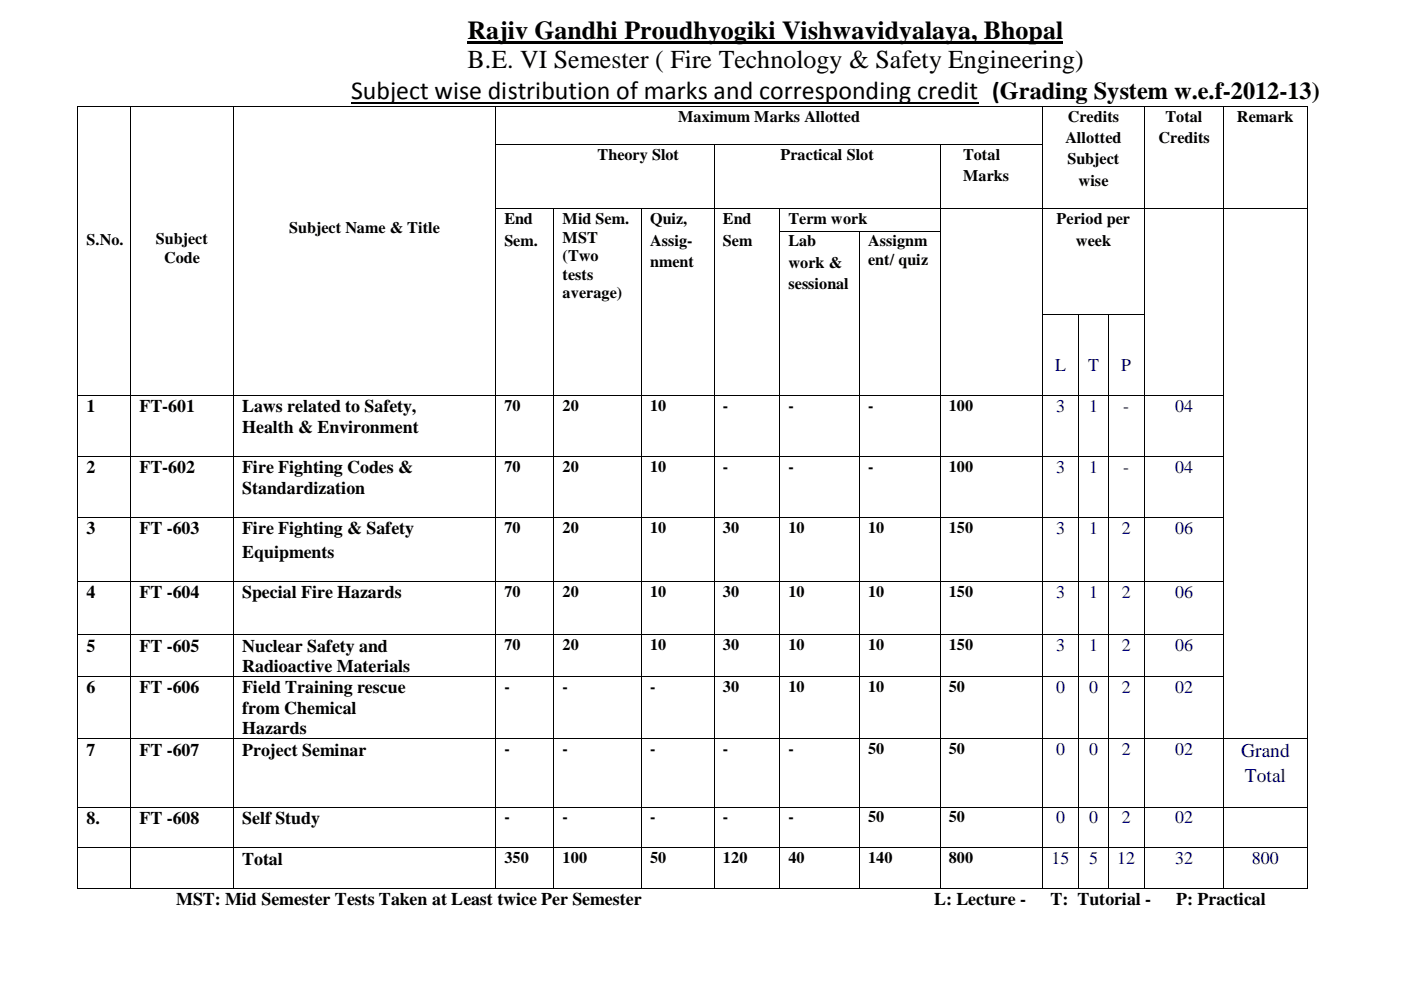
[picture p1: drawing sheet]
<svg xmlns="http://www.w3.org/2000/svg" width="297mm" height="210mm" viewBox="0 0 297 210" stroke-linecap="round" stroke-linejoin="round" font-family="sans-serif">
<defs><g id="words">
<g font-size="5.5">
<text x="99.1" y="8.2">Rajiv Gandhi Proudhyogiki Vishwavidyalaya, Bhopal</text>
<text x="99.1" y="14.4">B.E. VI Semester ( Fire Technology &amp; Safety Engineering)</text>
<text x="74.4" y="20.9">Subject wise distribution of marks and corresponding credit (Grading System w.e.f-2012-13)</text>
</g>
<g font-size="4.1" fill="#000080">
<text x="263.2" y="160.4">Grand</text>
<text x="263.9" y="165.9">Total</text>
</g>
<g font-size="3.8" fill="#000080">
<text x="223.7" y="78.7">L</text>
<text x="230.7" y="78.7">T</text>
<text x="237.7" y="78.7">P</text>
<text x="223.9" y="87.3">3</text>
<text x="230.9" y="87.3">1</text>
<text x="238.2" y="87.3">-</text>
<text x="249.2" y="87.3">04</text>
<text x="223.9" y="100.2">3</text>
<text x="230.9" y="100.2">1</text>
<text x="238.2" y="100.2">-</text>
<text x="249.2" y="100.2">04</text>
<text x="223.9" y="113.2">3</text>
<text x="230.9" y="113.2">1</text>
<text x="237.8" y="113.2">2</text>
<text x="249.2" y="113.2">06</text>
<text x="223.9" y="126.7">3</text>
<text x="230.9" y="126.7">1</text>
<text x="237.8" y="126.7">2</text>
<text x="249.2" y="126.7">06</text>
<text x="223.9" y="138">3</text>
<text x="230.9" y="138">1</text>
<text x="237.8" y="138">2</text>
<text x="249.2" y="138">06</text>
<text x="223.9" y="146.9">0</text>
<text x="230.9" y="146.9">0</text>
<text x="237.8" y="146.9">2</text>
<text x="249.2" y="146.9">02</text>
<text x="223.9" y="160.1">0</text>
<text x="230.9" y="160.1">0</text>
<text x="237.8" y="160.1">2</text>
<text x="249.2" y="160.1">02</text>
<text x="223.9" y="174.6">0</text>
<text x="230.9" y="174.6">0</text>
<text x="237.8" y="174.6">2</text>
<text x="249.2" y="174.6">02</text>
<text x="223" y="183.2">15</text>
<text x="230.9" y="183.2">5</text>
<text x="236.9" y="183.2">12</text>
<text x="249.2" y="183.2">32</text>
<text x="265.4" y="183.2">800</text>
</g>
<g font-size="3.8">
<text x="18.4" y="87.4">1</text>
<text x="29.5" y="87.4">FT-601</text>
<text x="51.3" y="87.4">Laws related to Safety,</text>
<text x="51.3" y="91.7">Health &amp; Environment</text>
<text x="18.4" y="100.3">2</text>
<text x="29.5" y="100.3">FT-602</text>
<text x="51.3" y="100.3">Fire Fighting Codes &amp;</text>
<text x="51.3" y="104.6">Standardization</text>
<text x="18.4" y="113.3">3</text>
<text x="29.5" y="113.3">FT -603</text>
<text x="51.3" y="113.3">Fire Fighting &amp; Safety</text>
<text x="51.3" y="118.2">Equipments</text>
<text x="18.4" y="126.9">4</text>
<text x="29.5" y="126.9">FT -604</text>
<text x="51.3" y="126.9">Special Fire Hazards</text>
<text x="18.4" y="138.2">5</text>
<text x="29.5" y="138.2">FT -605</text>
<text x="51.3" y="142.5">Radioactive Materials</text>
<text x="51.3" y="138.2">Nuclear Safety and</text>
<text x="18.4" y="147">6</text>
<text x="29.5" y="147">FT -606</text>
<text x="51.3" y="147">Field Training rescue</text>
<text x="51.3" y="151.3">from Chemical</text>
<text x="51.3" y="155.7">Hazards</text>
<text x="18.4" y="160.2">7</text>
<text x="29.5" y="160.2">FT -607</text>
<text x="51.3" y="160.2">Project Seminar</text>
<text x="18.4" y="174.7">8.</text>
<text x="29.5" y="174.7">FT -608</text>
<text x="51.3" y="174.7">Self Study</text>
<text x="51.3" y="183.3">Total</text>
<text x="37.3" y="191.9">MST: Mid Semester Tests Taken at Least twice Per Semester</text>
<text x="198" y="191.9">L: Lecture -</text>
<text x="222.8" y="191.9">T: Tutorial -</text>
<text x="249.4" y="191.9">P: Practical</text>
</g>
<g font-size="3.4">
<text x="143.8" y="25.8">Maximum Marks Allotted</text>
<text x="226.4" y="25.8">Credits</text>
<text x="247.1" y="25.8">Total</text>
<text x="262.3" y="25.8">Remark</text>
<text x="126.7" y="33.9">Theory Slot</text>
<text x="165.5" y="33.9">Practical Slot</text>
<text x="204.2" y="33.9">Total</text>
<text x="225.9" y="30.3">Allotted</text>
<text x="226.3" y="34.8">Subject</text>
<text x="245.6" y="30.3">Credits</text>
<text x="204.2" y="38.4">Marks</text>
<text x="228.7" y="39.4">wise</text>
<text x="106.9" y="47.5">End</text>
<text x="119.3" y="47.5">Mid Sem.</text>
<text x="137.8" y="47.5">Quiz,</text>
<text x="153.3" y="47.5">End</text>
<text x="167.2" y="47.5">Term work</text>
<text x="224" y="47.5">Period per</text>
<text x="18.4" y="51.9">S.No.</text>
<text x="33.1" y="51.8">Subject</text>
<text x="61.3" y="49.5">Subject Name &amp; Title</text>
<text x="106.9" y="52.1">Sem.</text>
<text x="119.3" y="51.5">MST</text>
<text x="137.8" y="52.1">Assig-</text>
<text x="153.3" y="52.1">Sem</text>
<text x="167.2" y="52.2">Lab</text>
<text x="184.1" y="52.2">Assignm</text>
<text x="228.1" y="52.1">week</text>
<text x="34.8" y="55.8">Code</text>
<text x="119.3" y="55.4">(Two</text>
<text x="119.3" y="59.4">tests</text>
<text x="137.8" y="56.6">nment</text>
<text x="167.2" y="56.8">work &amp;</text>
<text x="184.1" y="56.2">ent/ quiz</text>
<text x="119.3" y="63.3">average)</text>
<text x="167.2" y="61.3">sessional</text>
<text x="106.9" y="87.1">70</text>
<text x="119.3" y="87.1">20</text>
<text x="137.8" y="87.1">10</text>
<text x="153.3" y="87.1">-</text>
<text x="167.2" y="87.1">-</text>
<text x="184.1" y="87.1">-</text>
<text x="201.2" y="87.1">100</text>
<text x="106.9" y="100">70</text>
<text x="119.3" y="100">20</text>
<text x="137.8" y="100">10</text>
<text x="153.3" y="100">-</text>
<text x="167.2" y="100">-</text>
<text x="184.1" y="100">-</text>
<text x="201.2" y="100">100</text>
<text x="106.9" y="112.9">70</text>
<text x="119.3" y="112.9">20</text>
<text x="137.8" y="112.9">10</text>
<text x="153.3" y="112.9">30</text>
<text x="167.2" y="112.9">10</text>
<text x="184.1" y="112.9">10</text>
<text x="201.2" y="112.9">150</text>
<text x="106.9" y="126.5">70</text>
<text x="119.3" y="126.5">20</text>
<text x="137.8" y="126.5">10</text>
<text x="153.3" y="126.5">30</text>
<text x="167.2" y="126.5">10</text>
<text x="184.1" y="126.5">10</text>
<text x="201.2" y="126.5">150</text>
<text x="106.9" y="137.8">70</text>
<text x="119.3" y="137.8">20</text>
<text x="137.8" y="137.8">10</text>
<text x="153.3" y="137.8">30</text>
<text x="167.2" y="137.8">10</text>
<text x="184.1" y="137.8">10</text>
<text x="201.2" y="137.8">150</text>
<text x="106.9" y="146.7">-</text>
<text x="119.3" y="146.7">-</text>
<text x="137.8" y="146.7">-</text>
<text x="153.3" y="146.7">30</text>
<text x="167.2" y="146.7">10</text>
<text x="184.1" y="146.7">10</text>
<text x="201.2" y="146.7">50</text>
<text x="106.9" y="159.9">-</text>
<text x="119.3" y="159.9">-</text>
<text x="137.8" y="159.9">-</text>
<text x="153.3" y="159.9">-</text>
<text x="167.2" y="159.9">-</text>
<text x="184.1" y="159.9">50</text>
<text x="201.2" y="159.9">50</text>
<text x="106.9" y="174.4">-</text>
<text x="119.3" y="174.4">-</text>
<text x="137.8" y="174.4">-</text>
<text x="153.3" y="174.4">-</text>
<text x="167.2" y="174.4">-</text>
<text x="184.1" y="174.4">50</text>
<text x="201.2" y="174.4">50</text>
<text x="106.9" y="183">350</text>
<text x="119.3" y="183">100</text>
<text x="137.8" y="183">50</text>
<text x="153.3" y="183">120</text>
<text x="167.2" y="183">40</text>
<text x="184.1" y="183">140</text>
<text x="201.2" y="183">800</text>
</g>
</g></defs>
<g fill="#000">
<path d="M99.1 8.8h126.3v.5h-126.3zM16.5 22.4l.1 .2zM16.5 30.6l.1 .1zM27.6 22.4h.2v.2h-.2zM27.6 30.6h.2v.1h-.2zM49.4 22.4h.2v.2h-.2zM49.4 30.6h.2v.1h-.2zM105 22.4h.2v.2h-.2zM105 30.6h.2v.1h-.2zM151.3 30.6h.2v.1h-.2zM199.2 30.6h.2v.1h-.2zM220.9 22.4h.2v.2h-.2z"/>
<path d="M220.9 30.6h.2v.1h-.2zM242.6 22.4h.1v.2h-.1zM242.6 30.6h.1v.1h-.1zM259.4 22.4h.1v.2h-.1zM259.4 30.6h.1v.1h-.1zM277.1 22.4h.1v.2h-.1zM277.1 30.6h.1v.1h-.1zM16.5 44.2l.1 .2zM16.5 48.9l.1 .2zM27.6 44.2h.2v.2h-.2zM27.6 48.9h.2v.2h-.2zM49.4 44.2h.2v.2h-.2z"/>
<path d="M49.4 48.9h.2v.2h-.2zM105 44.2h.2v.2h-.2zM105 48.9h.2v.2h-.2zM117.3 44.2h.2v.2h-.2zM117.3 48.9h.2v.2h-.2zM135.9 44.2h.2v.2h-.2zM135.9 48.9h.2v.2h-.2zM151.3 44.2h.2v.2h-.2zM151.3 48.9h.2v.2h-.2zM165.2 44.2h.2v.2h-.2zM165.2 48.9h.2v.2h-.2zM182.1 48.9h.2v.2h-.2z"/>
<path d="M199.2 44.2h.2v.2h-.2zM199.2 48.9h.2v.2h-.2zM220.9 44.2h.2v.2h-.2zM220.9 48.9h.2v.2h-.2zM242.6 44.2h.1v.2h-.1zM242.6 48.9h.1v.2h-.1zM259.4 44.2h.1v.2h-.1zM259.4 48.9h.1v.2h-.1zM277.1 44.2h.1v.2h-.1zM277.1 48.9h.1v.2h-.1zM16.5 66.7l.1 .1zM27.6 66.7h.2v.1h-.2z"/>
<path d="M49.4 66.7h.2v.1h-.2zM105 66.7h.2v.1h-.2zM117.3 66.7h.2v.1h-.2zM135.9 66.7h.2v.1h-.2zM151.3 66.7h.2v.1h-.2zM165.2 66.7h.2v.1h-.2zM182.1 66.7h.2v.1h-.2zM199.2 66.7h.2v.1h-.2zM220.9 66.7h.2v.1h-.2zM228.7 66.7h.2v.1h-.2zM234.9 66.7h.1v.1h-.1zM242.6 66.7h.1v.1h-.1z"/>
<path d="M259.4 66.7h.1v.1h-.1zM277.1 66.7h.1v.1h-.1zM16.5 83.7l.1 .2zM16.5 96.6l.1 .2zM27.6 83.7h.2v.2h-.2zM27.6 96.6h.2v.2h-.2zM49.4 83.7h.2v.2h-.2zM49.4 96.6h.2v.2h-.2zM105 83.7h.2v.2h-.2zM105 96.6h.2v.2h-.2zM117.3 83.7h.2v.2h-.2zM117.3 96.6h.2v.2h-.2z"/>
<path d="M135.9 83.7h.2v.2h-.2zM135.9 96.6h.2v.2h-.2zM151.3 83.7h.2v.2h-.2zM151.3 96.6h.2v.2h-.2zM165.2 83.7h.2v.2h-.2zM165.2 96.6h.2v.2h-.2zM182.1 83.7h.2v.2h-.2zM182.1 96.6h.2v.2h-.2zM199.2 83.7h.2v.2h-.2zM199.2 96.6h.2v.2h-.2zM220.9 83.7h.2v.2h-.2zM220.9 96.6h.2v.2h-.2z"/>
<path d="M228.7 83.7h.2v.2h-.2zM228.7 96.6h.2v.2h-.2zM234.9 83.7h.1v.2h-.1zM234.9 96.6h.1v.2h-.1zM242.6 83.7h.1v.2h-.1zM242.6 96.6h.1v.2h-.1zM259.4 83.7h.1v.2h-.1zM259.4 96.6h.1v.2h-.1zM277.1 83.7h.1v.2h-.1zM277.1 96.6h.1v.2h-.1zM16.5 109.6l.1 .2zM27.6 109.6h.2v.2h-.2z"/>
<path d="M49.4 109.6h.2v.2h-.2zM105 109.6h.2v.2h-.2zM117.3 109.6h.2v.2h-.2zM135.9 109.6h.2v.2h-.2zM151.3 109.6h.2v.2h-.2zM165.2 109.6h.2v.2h-.2zM182.1 109.6h.2v.2h-.2zM199.2 109.6h.2v.2h-.2zM220.9 109.6h.2v.2h-.2zM228.7 109.6h.2v.2h-.2zM234.9 109.6h.1v.2h-.1zM242.6 109.6h.1v.2h-.1z"/>
<path d="M259.4 109.6h.1v.2h-.1zM277.1 109.6h.1v.2h-.1zM16.5 123.2l.1 .2zM16.5 134.5l.1 .2zM27.6 123.2h.2v.2h-.2zM27.6 134.5h.2v.2h-.2zM49.4 123.2h.2v.2h-.2zM49.4 134.5h.2v.2h-.2zM105 123.2h.2v.2h-.2zM105 134.5h.2v.2h-.2zM117.3 123.2h.2v.2h-.2zM117.3 134.5h.2v.2h-.2z"/>
<path d="M135.9 123.2h.2v.2h-.2zM135.9 134.5h.2v.2h-.2zM151.3 123.2h.2v.2h-.2zM151.3 134.5h.2v.2h-.2zM165.2 123.2h.2v.2h-.2zM165.2 134.5h.2v.2h-.2zM182.1 123.2h.2v.2h-.2zM182.1 134.5h.2v.2h-.2zM199.2 123.2h.2v.2h-.2zM199.2 134.5h.2v.2h-.2zM220.9 123.2h.2v.2h-.2zM220.9 134.5h.2v.2h-.2z"/>
<path d="M228.7 123.2h.2v.2h-.2zM228.7 134.5h.2v.2h-.2zM234.9 123.2h.1v.2h-.1zM234.9 134.5h.1v.2h-.1zM242.6 123.2h.1v.2h-.1zM242.6 134.5h.1v.2h-.1zM259.4 123.2h.1v.2h-.1zM259.4 134.5h.1v.2h-.1zM277.1 123.2h.1v.2h-.1zM277.1 134.5h.1v.2h-.1zM16.5 143.3l.1 .2zM16.5 156.5l.1 .2z"/>
<path d="M27.6 143.3h.2v.2h-.2zM27.6 156.5h.2v.2h-.2zM49.4 143.3h.2v.2h-.2zM49.4 156.5h.2v.2h-.2zM105 143.3h.2v.2h-.2zM105 156.5h.2v.2h-.2zM117.3 143.3h.2v.2h-.2zM117.3 156.5h.2v.2h-.2zM135.9 143.3h.2v.2h-.2zM135.9 156.5h.2v.2h-.2zM151.3 143.3h.2v.2h-.2zM151.3 156.5h.2v.2h-.2z"/>
<path d="M165.2 143.3h.2v.2h-.2zM165.2 156.5h.2v.2h-.2zM182.1 143.3h.2v.2h-.2zM182.1 156.5h.2v.2h-.2zM199.2 143.3h.2v.2h-.2zM199.2 156.5h.2v.2h-.2zM220.9 143.3h.2v.2h-.2zM220.9 156.5h.2v.2h-.2zM228.7 143.3h.2v.2h-.2zM228.7 156.5h.2v.2h-.2zM234.9 143.3h.1v.2h-.1zM234.9 156.5h.1v.2h-.1z"/>
<path d="M242.6 143.3h.1v.2h-.1zM242.6 156.5h.1v.2h-.1zM259.4 143.3h.1v.2h-.1zM259.4 156.5h.1v.2h-.1zM277.1 143.3h.1v.2h-.1zM277.1 156.5h.1v.2h-.1zM16.5 171l.1 .2zM16.5 179.7l.1 .1zM27.6 171h.2v.2h-.2zM27.6 179.7h.2v.1h-.2zM49.4 171h.2v.2h-.2zM49.4 179.7h.2v.1h-.2z"/>
<path d="M105 171h.2v.2h-.2zM105 179.7h.2v.1h-.2zM117.3 171h.2v.2h-.2zM117.3 179.7h.2v.1h-.2zM135.9 171h.2v.2h-.2zM135.9 179.7h.2v.1h-.2zM151.3 171h.2v.2h-.2zM151.3 179.7h.2v.1h-.2zM165.2 171h.2v.2h-.2zM165.2 179.7h.2v.1h-.2zM182.1 171h.2v.2h-.2zM182.1 179.7h.2v.1h-.2z"/>
<path d="M199.2 171h.2v.2h-.2zM199.2 179.7h.2v.1h-.2zM220.9 171h.2v.2h-.2zM220.9 179.7h.2v.1h-.2zM228.7 171h.2v.2h-.2zM228.7 179.7h.2v.1h-.2zM234.9 171h.1v.2h-.1zM234.9 179.7h.1v.1h-.1zM242.6 171h.1v.2h-.1zM242.6 179.7h.1v.1h-.1zM259.4 171h.1v.2h-.1zM259.4 179.7h.1v.1h-.1z"/>
<path d="M277.1 171h.1v.2h-.1zM277.1 179.7h.1v.1h-.1zM16.5 188.2l.1 .2zM27.6 188.2h.2v.2h-.2zM49.4 188.2h.2v.2h-.2zM105 188.2h.2v.2h-.2zM117.3 188.2h.2v.2h-.2zM135.9 188.2h.2v.2h-.2zM151.3 188.2h.2v.2h-.2zM165.2 188.2h.2v.2h-.2zM182.1 188.2h.2v.2h-.2zM199.2 188.2h.2v.2h-.2z"/>
<path d="M220.9 188.2h.2v.2h-.2zM228.7 188.2h.2v.2h-.2zM234.9 188.2h.1v.2h-.1zM242.6 188.2h.1v.2h-.1zM259.4 188.2h.1v.2h-.1zM277.1 188.2h.1v.2h-.1z"/>
</g>
<path d="M74.4 21.7h133" fill="none" stroke="#000" stroke-width=".38"/>
<g fill="none" stroke="#000" stroke-width=".21">
<path d="M16.5 22.6v8M16.5 30.7v13.5M16.6 22.5h11M27.7 22.6v8M27.7 30.7v13.5M27.8 22.5h21.6M49.5 22.6v8M49.5 30.7v13.5M49.6 22.5h55.4M105.1 22.6v8M105.1 30.7v13.5M105.2 22.5h115.7"/>
<path d="M105.2 30.6h46.1M151.4 30.7v13.5M151.5 30.6h47.7M199.3 30.7v13.5M199.4 30.6h21.5M221 22.6v8M221 30.7v13.5M221.1 22.5h21.5M242.7 22.6v8M242.7 30.7v13.5M242.7 22.5h16.7M259.5 22.6v8"/>
<path d="M259.5 30.7v13.5M259.5 22.5h17.6M277.2 22.6v8M277.2 30.7v13.5M16.5 44.4v4.5M16.5 49.1v17.6M27.7 44.4v4.5M27.7 49.1v17.6M49.5 44.4v4.5M49.5 49.1v17.6M105.1 44.4v4.5M105.1 49.1v17.6"/>
<path d="M105.2 44.3h12.1M117.4 44.4v4.5M117.4 49.1v17.6M117.5 44.3h18.4M136 44.4v4.5M136 49.1v17.6M136.1 44.3h15.2M151.4 44.4v4.5M151.4 49.1v17.6M151.5 44.3h13.7M165.3 44.4v4.5M165.3 49.1v17.6"/>
<path d="M165.4 44.3h33.8M165.4 49h16.7M182.2 49.1v17.6M182.3 49h16.9M199.3 44.4v4.5M199.3 49.1v17.6M199.4 44.3h21.5M221 44.4v4.5M221 49.1v17.6M221.1 44.3h21.5M242.7 44.4v4.5M242.7 49.1v17.6"/>
<path d="M242.7 44.3h16.7M259.5 44.4v4.5M259.5 49.1v17.6M259.5 44.3h17.6M277.2 44.4v4.5M277.2 49.1v17.6M16.5 66.8v16.9M27.7 66.8v16.9M49.5 66.8v16.9M105.1 66.8v16.9M117.4 66.8v16.9M136 66.8v16.9"/>
<path d="M151.4 66.8v16.9M165.3 66.8v16.9M182.2 66.8v16.9M199.3 66.8v16.9M221 66.8v16.9M221.1 66.8h7.6M228.8 66.8v16.9M228.9 66.8h6M234.9 66.8v16.9M235 66.8h7.6M242.7 66.8v16.9M259.5 66.8v16.9"/>
<path d="M277.2 66.8v16.9M16.5 83.9v12.7M16.5 96.8v12.8M16.6 83.8h11M16.6 96.7h11M27.7 83.9v12.7M27.7 96.8v12.8M27.8 83.8h21.6M27.8 96.7h21.6M49.5 83.9v12.7M49.5 96.8v12.8M49.6 83.8h55.4"/>
<path d="M49.6 96.7h55.4M105.1 83.9v12.7M105.1 96.8v12.8M105.2 83.8h12.1M105.2 96.7h12.1M117.4 83.9v12.7M117.4 96.8v12.8M117.5 83.8h18.4M117.5 96.7h18.4M136 83.9v12.7M136 96.8v12.8M136.1 83.8h15.2"/>
<path d="M136.1 96.7h15.2M151.4 83.9v12.7M151.4 96.8v12.8M151.5 83.8h13.7M151.5 96.7h13.7M165.3 83.9v12.7M165.3 96.8v12.8M165.4 83.8h16.7M165.4 96.7h16.7M182.2 83.9v12.7M182.2 96.8v12.8M182.3 83.8h16.9"/>
<path d="M182.3 96.7h16.9M199.3 83.9v12.7M199.3 96.8v12.8M199.4 83.8h21.5M199.4 96.7h21.5M221 83.9v12.7M221 96.8v12.8M221.1 83.8h7.6M221.1 96.7h7.6M228.8 83.9v12.7M228.8 96.8v12.8M228.9 83.8h6"/>
<path d="M228.9 96.7h6M234.9 83.9v12.7M234.9 96.8v12.8M235 83.8h7.6M235 96.7h7.6M242.7 83.9v12.7M242.7 96.8v12.8M242.7 83.8h16.7M242.7 96.7h16.7M259.5 83.9v12.7M259.5 96.8v12.8M277.2 83.9v12.7"/>
<path d="M277.2 96.8v12.8M16.5 109.8v13.4M16.6 109.7h11M27.7 109.8v13.4M27.8 109.7h21.6M49.5 109.8v13.4M49.6 109.7h55.4M105.1 109.8v13.4M105.2 109.7h12.1M117.4 109.8v13.4M117.5 109.7h18.4M136 109.8v13.4"/>
<path d="M136.1 109.7h15.2M151.4 109.8v13.4M151.5 109.7h13.7M165.3 109.8v13.4M165.4 109.7h16.7M182.2 109.8v13.4M182.3 109.7h16.9M199.3 109.8v13.4M199.4 109.7h21.5M221 109.8v13.4M221.1 109.7h7.6M228.8 109.8v13.4"/>
<path d="M228.9 109.7h6M234.9 109.8v13.4M235 109.7h7.6M242.7 109.8v13.4M242.7 109.7h16.7M259.5 109.8v13.4M277.2 109.8v13.4M16.5 123.4v11.1M16.5 134.7v8.6M16.6 123.3h11M16.6 134.6h11M27.7 123.4v11.1"/>
<path d="M27.7 134.7v8.6M27.8 123.3h21.6M27.8 134.6h21.6M49.5 123.4v11.1M49.5 134.7v8.6M49.6 123.3h55.4M49.6 134.6h55.4M105.1 123.4v11.1M105.1 134.7v8.6M105.2 123.3h12.1M105.2 134.6h12.1M117.4 123.4v11.1"/>
<path d="M117.4 134.7v8.6M117.5 123.3h18.4M117.5 134.6h18.4M136 123.4v11.1M136 134.7v8.6M136.1 123.3h15.2M136.1 134.6h15.2M151.4 123.4v11.1M151.4 134.7v8.6M151.5 123.3h13.7M151.5 134.6h13.7M165.3 123.4v11.1"/>
<path d="M165.3 134.7v8.6M165.4 123.3h16.7M165.4 134.6h16.7M182.2 123.4v11.1M182.2 134.7v8.6M182.3 123.3h16.9M182.3 134.6h16.9M199.3 123.4v11.1M199.3 134.7v8.6M199.4 123.3h21.5M199.4 134.6h21.5M221 123.4v11.1"/>
<path d="M221 134.7v8.6M221.1 123.3h7.6M221.1 134.6h7.6M228.8 123.4v11.1M228.8 134.7v8.6M228.9 123.3h6M228.9 134.6h6M234.9 123.4v11.1M234.9 134.7v8.6M235 123.3h7.6M235 134.6h7.6M242.7 123.4v11.1"/>
<path d="M242.7 134.7v8.6M242.7 123.3h16.7M242.7 134.6h16.7M259.5 123.4v11.1M259.5 134.7v8.6M277.2 123.4v11.1M277.2 134.7v8.6M16.5 143.5v13M16.5 156.7v14.3M16.6 143.4h11M16.6 156.6h11M27.7 143.5v13"/>
<path d="M27.7 156.7v14.3M27.8 143.4h21.6M27.8 156.6h21.6M49.5 143.5v13M49.5 156.7v14.3M49.6 143.4h55.4M49.6 156.6h55.4M105.1 143.5v13M105.1 156.7v14.3M105.2 143.4h12.1M105.2 156.6h12.1M117.4 143.5v13"/>
<path d="M117.4 156.7v14.3M117.5 143.4h18.4M117.5 156.6h18.4M136 143.5v13M136 156.7v14.3M136.1 143.4h15.2M136.1 156.6h15.2M151.4 143.5v13M151.4 156.7v14.3M151.5 143.4h13.7M151.5 156.6h13.7M165.3 143.5v13"/>
<path d="M165.3 156.7v14.3M165.4 143.4h16.7M165.4 156.6h16.7M182.2 143.5v13M182.2 156.7v14.3M182.3 143.4h16.9M182.3 156.6h16.9M199.3 143.5v13M199.3 156.7v14.3M199.4 143.4h21.5M199.4 156.6h21.5M221 143.5v13"/>
<path d="M221 156.7v14.3M221.1 143.4h7.6M221.1 156.6h7.6M228.8 143.5v13M228.8 156.7v14.3M228.9 143.4h6M228.9 156.6h6M234.9 143.5v13M234.9 156.7v14.3M235 143.4h7.6M235 156.6h7.6M242.7 143.5v13"/>
<path d="M242.7 156.7v14.3M242.7 143.4h16.7M242.7 156.6h16.7M259.5 143.5v13M259.5 156.7v14.3M259.5 156.6h17.6M277.2 143.5v13M277.2 156.7v14.3M16.5 171.2v8.5M16.5 179.8v8.4M16.6 171.1h11M16.6 179.7h11"/>
<path d="M27.7 171.2v8.5M27.7 179.8v8.4M27.8 171.1h21.6M27.8 179.7h21.6M49.5 171.2v8.5M49.5 179.8v8.4M49.6 171.1h55.4M49.6 179.7h55.4M105.1 171.2v8.5M105.1 179.8v8.4M105.2 171.1h12.1M105.2 179.7h12.1"/>
<path d="M117.4 171.2v8.5M117.4 179.8v8.4M117.5 171.1h18.4M117.5 179.7h18.4M136 171.2v8.5M136 179.8v8.4M136.1 171.1h15.2M136.1 179.7h15.2M151.4 171.2v8.5M151.4 179.8v8.4M151.5 171.1h13.7M151.5 179.7h13.7"/>
<path d="M165.3 171.2v8.5M165.3 179.8v8.4M165.4 171.1h16.7M165.4 179.7h16.7M182.2 171.2v8.5M182.2 179.8v8.4M182.3 171.1h16.9M182.3 179.7h16.9M199.3 171.2v8.5M199.3 179.8v8.4M199.4 171.1h21.5M199.4 179.7h21.5"/>
<path d="M221 171.2v8.5M221 179.8v8.4M221.1 171.1h7.6M221.1 179.7h7.6M228.8 171.2v8.5M228.8 179.8v8.4M228.9 171.1h6M228.9 179.7h6M234.9 171.2v8.5M234.9 179.8v8.4M235 171.1h7.6M235 179.7h7.6"/>
<path d="M242.7 171.2v8.5M242.7 179.8v8.4M242.7 171.1h16.7M242.7 179.7h16.7M259.5 171.2v8.5M259.5 179.8v8.4M259.5 171.1h17.6M259.5 179.7h17.6M277.2 171.2v8.5M277.2 179.8v8.4M16.6 188.3h11M27.8 188.3h21.6"/>
<path d="M49.6 188.3h55.4M105.2 188.3h12.1M117.5 188.3h18.4M136.1 188.3h15.2M151.5 188.3h13.7M165.4 188.3h16.7M182.3 188.3h16.9M199.4 188.3h21.5M221.1 188.3h7.6M228.9 188.3h6M235 188.3h7.6M242.7 188.3h16.7"/>
<path d="M259.5 188.3h17.6"/>
</g>
<use href="#words"/>
</svg>
